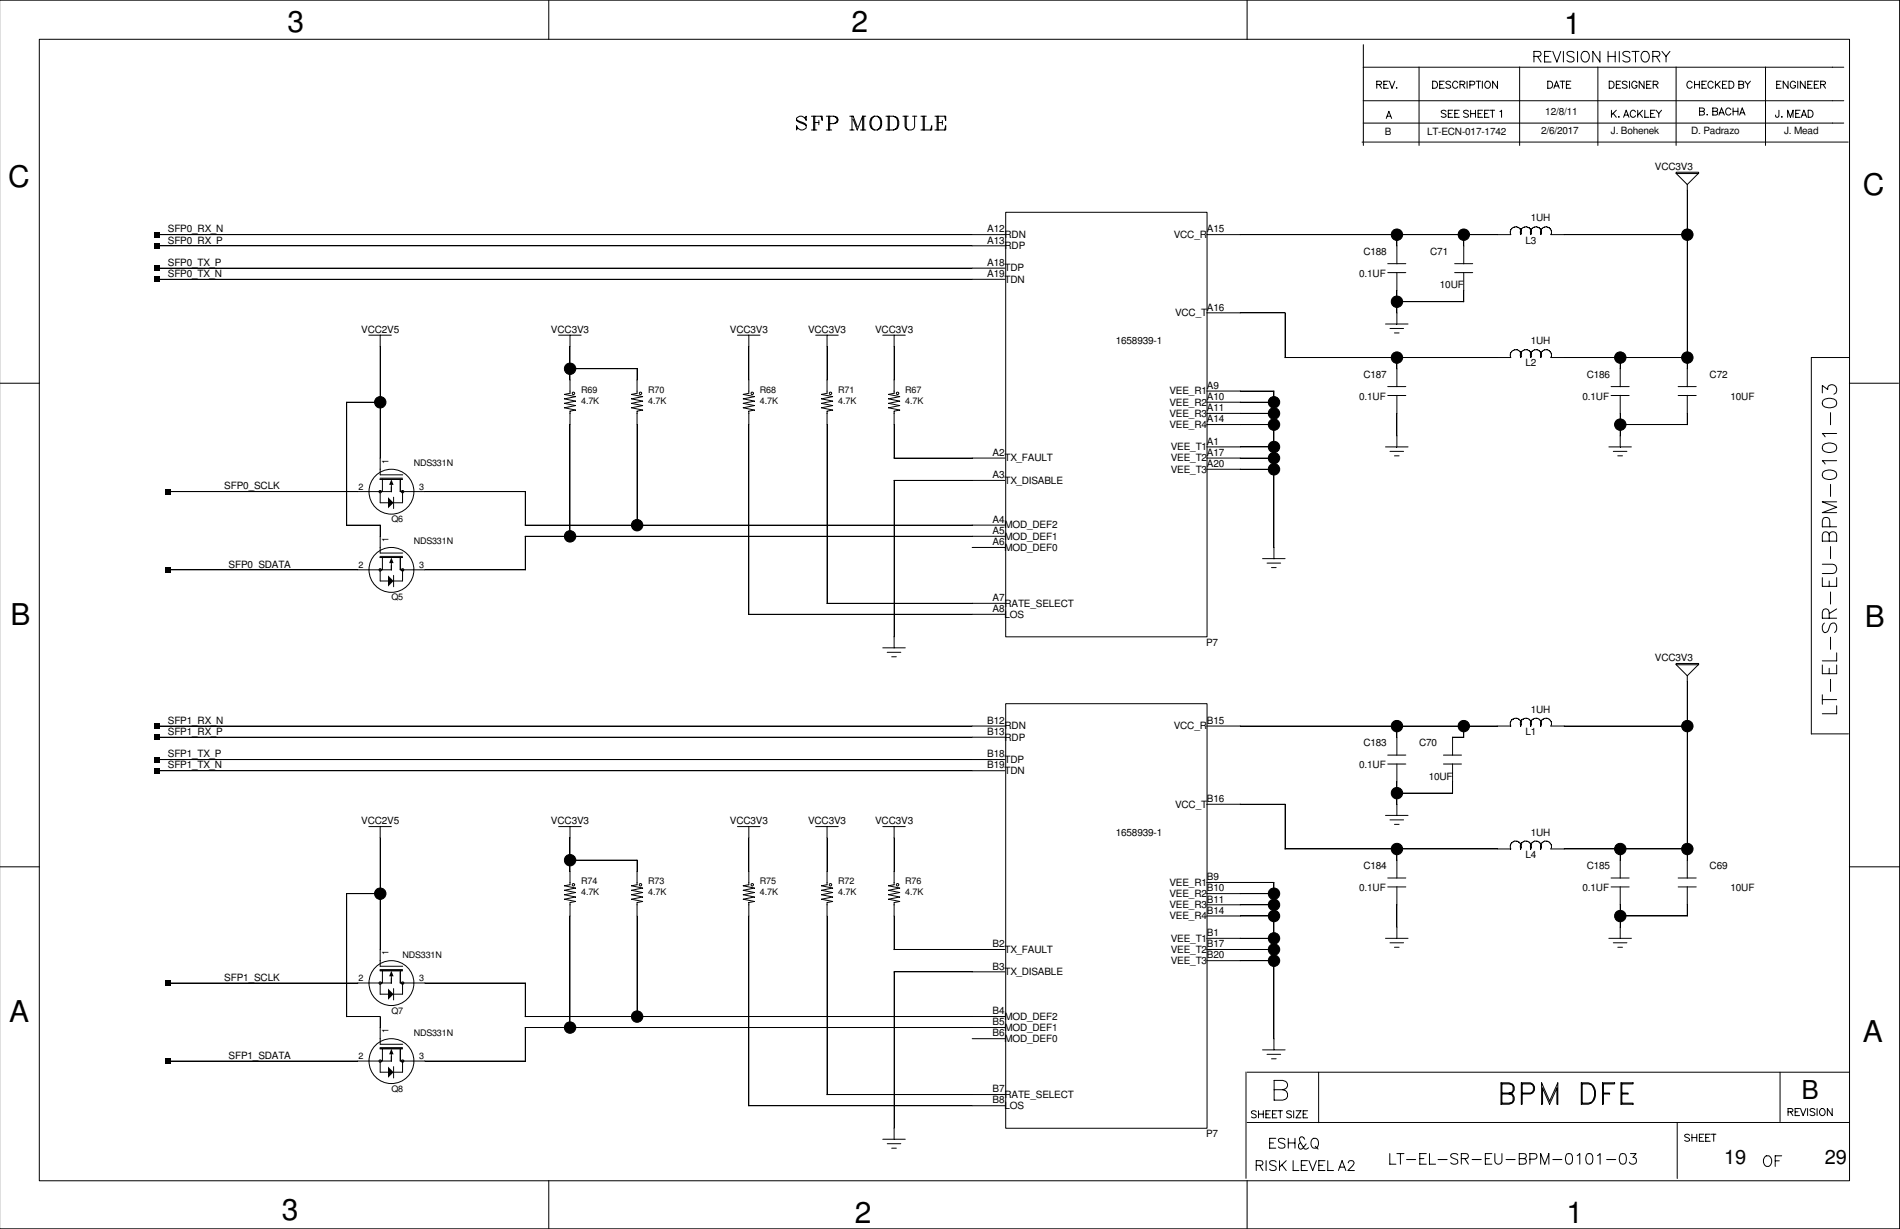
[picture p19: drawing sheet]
<svg xmlns="http://www.w3.org/2000/svg" width="432mm" height="279mm" viewBox="0 0 432 279" stroke-linecap="round" stroke-linejoin="round" font-family="sans-serif">
<defs><g id="words">
<g font-size="6.8">
<text x="65.3" y="7.2">3</text>
<text x="193.5" y="7.2">2</text>
<text x="355.5" y="7.7">1</text>
<text x="1.9" y="42.5">C</text>
<text x="423.3" y="44.3">C</text>
<text x="2.4" y="142">B</text>
<text x="423.8" y="142.5">B</text>
<text x="2.1" y="232.4">A</text>
<text x="423.3" y="236.9">A</text>
<text x="64.1" y="277.3">3</text>
<text x="194.3" y="278.1">2</text>
<text x="356" y="278.1">1</text>
</g>
<text font-size="5.9" x="409.4" y="249.8">B</text>
<g font-size="4.5">
<text x="391.8" y="264.6">19</text>
<text x="414.7" y="264.6">29</text>
</g>
<g font-size="2.3">
<text x="351.2" y="26.2">12/8/11</text>
<text x="314.7" y="30.8">B</text>
<text x="324.3" y="30.8">LT-ECN-017-1742</text>
<text x="350.2" y="30.5">2/6/2017</text>
<text x="366.1" y="30.5">J. Bohenek</text>
<text x="384.3" y="30.5">D. Padrazo</text>
<text x="405.5" y="30.5">J. Mead</text>
<text x="376.1" y="38.7">VCC3V3</text>
<text x="38.1" y="52.8">SFP0_RX_N</text>
<text x="224.4" y="52.8">A12</text>
<text x="274.3" y="52.8">A15</text>
<text x="347.9" y="50.3">1UH</text>
<text x="38.1" y="55.4">SFP0_RX_P</text>
<text x="224.4" y="55.4">A13</text>
<text x="228.3" y="54.1">RDN</text>
<text x="228.3" y="56.6">RDP</text>
<text x="266.7" y="54.1">VCC_R</text>
<text x="309.8" y="57.9">C188</text>
<text x="325" y="57.9">C71</text>
<text x="346.7" y="55.4">L3</text>
<text x="38.1" y="60.5">SFP0_TX_P</text>
<text x="38.1" y="63">SFP0_TX_N</text>
<text x="224.4" y="60.5">A18</text>
<text x="224.4" y="63">A19</text>
<text x="228.3" y="64.3">TDN</text>
<text x="228.3" y="61.7">TDP</text>
<text x="308.9" y="63">0.1UF</text>
<text x="327.2" y="65.5">10UF</text>
<text x="267" y="71.9">VCC_T</text>
<text x="274.3" y="70.6">A16</text>
<text x="82.1" y="75.7">VCC2V5</text>
<text x="125.2" y="75.7">VCC3V3</text>
<text x="165.9" y="75.7">VCC3V3</text>
<text x="183.6" y="75.7">VCC3V3</text>
<text x="198.9" y="75.7">VCC3V3</text>
<text x="253.6" y="78.2">1658939-1</text>
<text x="346.7" y="83.3">L2</text>
<text x="347.9" y="78.2">1UH</text>
<text x="265.8" y="89.7">VEE_R1</text>
<text x="274.3" y="88.4">A9</text>
<text x="309.8" y="85.9">C187</text>
<text x="360.6" y="85.9">C186</text>
<text x="388.5" y="85.9">C72</text>
<text x="265.8" y="92.2">VEE_R2</text>
<text x="265.8" y="94.7">VEE_R3</text>
<text x="274.3" y="93.5">A11</text>
<text x="274.3" y="90.9">A10</text>
<text x="308.9" y="90.9">0.1UF</text>
<text x="359.7" y="90.9">0.1UF</text>
<text x="393.3" y="90.9">10UF</text>
<text x="265.8" y="97.3">VEE_R4</text>
<text x="274.3" y="101.1">A1</text>
<text x="274.3" y="96">A14</text>
<text x="225.6" y="103.6">A2</text>
<text x="228.3" y="104.9">TX_FAULT</text>
<text x="266.1" y="102.4">VEE_T1</text>
<text x="266.1" y="104.9">VEE_T2</text>
<text x="266.1" y="107.4">VEE_T3</text>
<text x="274.3" y="106.2">A20</text>
<text x="274.3" y="103.6">A17</text>
<text x="51" y="111.3">SFP0_SCLK</text>
<text x="225.6" y="108.7">A3</text>
<text x="228.3" y="110">TX_DISABLE</text>
<text x="225.6" y="118.9">A4</text>
<text x="225.6" y="121.4">A5</text>
<text x="225.6" y="124">A6</text>
<text x="228.3" y="125.2">MOD_DEF0</text>
<text x="228.3" y="122.7">MOD_DEF1</text>
<text x="228.3" y="120.1">MOD_DEF2</text>
<text x="51.9" y="129">SFP0_SDATA</text>
<text x="225.6" y="136.7">A7</text>
<text x="228.3" y="137.9">RATE_SELECT</text>
<text x="225.6" y="139.1">A8</text>
<text x="228.3" y="140.4">LOS</text>
<text x="274.1" y="146.8">P7</text>
<text x="376.1" y="150.3">VCC3V3</text>
<text x="38.1" y="167.1">SFP1_RX_P</text>
<text x="38.1" y="164.5">SFP1_RX_N</text>
<text x="224.4" y="167.1">B13</text>
<text x="224.4" y="164.5">B12</text>
<text x="228.3" y="165.8">RDN</text>
<text x="266.7" y="165.8">VCC_R</text>
<text x="274.3" y="164.5">B15</text>
<text x="346.7" y="167.1">L1</text>
<text x="347.9" y="162">1UH</text>
<text x="38.1" y="172.2">SFP1_TX_P</text>
<text x="224.4" y="172.2">B18</text>
<text x="228.3" y="168.4">RDP</text>
<text x="228.3" y="173.4">TDP</text>
<text x="309.8" y="169.6">C183</text>
<text x="322.5" y="169.6">C70</text>
<text x="38.1" y="174.7">SFP1_TX_N</text>
<text x="224.4" y="174.7">B19</text>
<text x="228.3" y="176">TDN</text>
<text x="308.9" y="174.7">0.1UF</text>
<text x="324.7" y="177.2">10UF</text>
<text x="267" y="183.6">VCC_T</text>
<text x="274.3" y="182.3">B16</text>
<text x="82.1" y="187.4">VCC2V5</text>
<text x="125.2" y="187.4">VCC3V3</text>
<text x="165.9" y="187.4">VCC3V3</text>
<text x="183.6" y="187.4">VCC3V3</text>
<text x="198.9" y="187.4">VCC3V3</text>
<text x="253.6" y="189.9">1658939-1</text>
<text x="347.9" y="189.9">1UH</text>
<text x="309.8" y="197.6">C184</text>
<text x="346.7" y="195">L4</text>
<text x="360.6" y="197.6">C185</text>
<text x="388.5" y="197.6">C69</text>
<text x="265.8" y="201.4">VEE_R1</text>
<text x="265.8" y="203.9">VEE_R2</text>
<text x="274.3" y="202.6">B10</text>
<text x="274.3" y="200.1">B9</text>
<text x="308.9" y="202.6">0.1UF</text>
<text x="359.7" y="202.6">0.1UF</text>
<text x="393.3" y="202.6">10UF</text>
<text x="265.8" y="206.5">VEE_R3</text>
<text x="265.8" y="209">VEE_R4</text>
<text x="274.3" y="207.7">B14</text>
<text x="274.3" y="205.2">B11</text>
<text x="225.6" y="215.3">B2</text>
<text x="266.1" y="214.1">VEE_T1</text>
<text x="274.3" y="215.3">B17</text>
<text x="274.3" y="212.8">B1</text>
<text x="225.6" y="220.4">B3</text>
<text x="228.3" y="221.7">TX_DISABLE</text>
<text x="228.3" y="216.6">TX_FAULT</text>
<text x="266.1" y="216.6">VEE_T2</text>
<text x="266.1" y="219.2">VEE_T3</text>
<text x="274.3" y="217.9">B20</text>
<text x="51" y="223">SFP1_SCLK</text>
<text x="225.6" y="230.6">B4</text>
<text x="225.6" y="233.1">B5</text>
<text x="228.3" y="231.9">MOD_DEF2</text>
<text x="225.6" y="235.6">B6</text>
<text x="228.3" y="236.9">MOD_DEF0</text>
<text x="228.3" y="234.4">MOD_DEF1</text>
<text x="51.9" y="240.7">SFP1_SDATA</text>
<text x="225.6" y="248.3">B7</text>
<text x="225.6" y="250.9">B8</text>
<text x="228.3" y="249.6">RATE_SELECT</text>
<text x="228.3" y="252.1">LOS</text>
<text x="274.1" y="258.5">P7</text>
</g>
<g font-size="2">
<text x="132.1" y="89.3">R69</text>
<text x="147.3" y="89.3">R70</text>
<text x="172.7" y="89.3">R68</text>
<text x="190.5" y="89.3">R71</text>
<text x="205.7" y="89.3">R67</text>
<text x="132.1" y="91.9">4.7K</text>
<text x="147.3" y="91.9">4.7K</text>
<text x="172.7" y="91.9">4.7K</text>
<text x="190.5" y="91.9">4.7K</text>
<text x="205.7" y="91.9">4.7K</text>
<text x="88.3" y="105.4" transform="rotate(-90 88.3 105.4)">1</text>
<text x="94" y="106">NDS331N</text>
<text x="81.5" y="111.3">2</text>
<text x="95.3" y="111.3">3</text>
<text x="88.9" y="118.7">Q6</text>
<text x="88.3" y="123.2" transform="rotate(-90 88.3 123.2)">1</text>
<text x="94" y="123.8">NDS331N</text>
<text x="81.5" y="129.1">2</text>
<text x="95.3" y="129.1">3</text>
<text x="88.9" y="136.5">Q5</text>
<text x="132.1" y="203.6">4.7K</text>
<text x="132.1" y="201">R74</text>
<text x="147.3" y="201">R73</text>
<text x="147.3" y="203.6">4.7K</text>
<text x="172.7" y="201">R75</text>
<text x="172.7" y="203.6">4.7K</text>
<text x="190.5" y="203.6">4.7K</text>
<text x="190.5" y="201">R72</text>
<text x="205.7" y="201">R76</text>
<text x="205.7" y="203.6">4.7K</text>
<text x="88.3" y="217.1" transform="rotate(-90 88.3 217.1)">1</text>
<text x="91.5" y="217.7">NDS331N</text>
<text x="81.5" y="223.1">2</text>
<text x="95.3" y="223.1">3</text>
<text x="88.9" y="230.4">Q7</text>
<text x="88.3" y="234.9" transform="rotate(-90 88.3 234.9)">1</text>
<text x="94" y="235.5">NDS331N</text>
<text x="81.5" y="240.8">2</text>
<text x="95.3" y="240.8">3</text>
<text x="88.9" y="248.2">Q8</text>
</g>
</g></defs>
<path d="M.1 0h431.6v279.4h-431.6z" fill="none" stroke="#fff" stroke-width=".23"/>
<g fill="none" stroke="#000" stroke-width=".23">
<path d="M-.1 0h431.8v279.4h-431.8M8.9 8.9h411.4v259.5h-411.4zM124.7 0v9M283.4 0v9M309.8 15.3h109.2M309.8 10.2v22.9M312.9 19.2l.9-.1 .2-.3-.4-.3h-.7v1.6M313.4 19.2l.6 .9M314.5 19.2h.6M315.5 18.5h-1v1.6h1M315.8 18.5l.6 1.6 .6-1.6M317.3 20h.2z"/>
<path d="M322.5 15.2v17.9M325.6 18.5h.5a.85 .85 0 0 1 .6 .8 .85 .85 0 0 1-.6 .8h-.5zM327.2 19.2h.6M328.2 18.5h-1v1.6h1M329.7 18.7a.62 .62 0 0 0-1.1 .1l1.1 .8v.3l-.4 .2-.7-.2M331.3 18.8a.61 .61 0 0 0-.7-.3 .61 .61 0 0 0-.5 .6 .68 .68 0 0 0 .3 .8 .68 .68 0 0 0 .8 0l.1-.2M331.8 19.2l.9-.1 .2-.3-.4-.3h-.7v1.6M332.4 19.2l.5 .9M333.4 18.5v1.6M334.1 19.3l.9-.1 .2-.4-.4-.3h-.7v1.6M335.4 18.5h1.1M336 18.5v1.6"/>
<path d="M336.9 18.5v1.6M337.6 18.7a.75 .75 0 0 1 1.1 .2 .75 .75 0 0 1-.3 1.1 .75 .75 0 0 1-.9-.3 .75 .75 0 0 1 .1-1zM340.3 18.5v1.6l-1.1-1.6v1.6M345.4 15.2v17.9M348.6 12.8l1.4-.1a.59 .59 0 0 0 0-.9l-1.4-.1v2.4M349.4 12.8l.8 1.3M351 12.8h1M351.7 18.5h.6a.85 .85 0 0 1 .6 .8 .85 .85 0 0 1-.6 .8h-.6zM352.5 11.7h-1.5v2.4h1.5M352.9 11.7l.9 2.4 .9-2.4M353.4 19.6h.7M354.5 18.5h1.1"/>
<path d="M355.1 18.5v1.6M355.3 11.7v2.4M356 19.2h.6M357 18.5h-1v1.6h1M357.7 12a.92 .92 0 0 0-1.6 .2 1.57 1.57 0 0 0 1.4 .8 .61 .61 0 0 1 0 1 1.13 1.13 0 0 1-1.4-.2M358.5 11.7v2.4M359.8 11.8a1.18 1.18 0 0 1 1.4 .5 1.18 1.18 0 0 1-.3 1.5 .9 .9 0 0 1-1 .3 .9 .9 0 0 1-.6-.9 1.55 1.55 0 0 1 .5-1.4zM363.1 15.2v17.9M363.6 11.7v2.4l-1.6-2.4v2.4M365.5 12.8h1.6M365.5 11.7v2.4M365.7 18.5h.6a.85 .85 0 0 1 .5 .8 .85 .85 0 0 1-.5 .8h-.6z"/>
<path d="M367.1 11.7v2.4M367.3 19.2h.7M368 11.7v2.4M368.3 18.5h-1v1.6h1M369.8 18.7a.62 .62 0 0 0-1.1 .1l1.1 .8v.3l-.4 .2-.7-.2M370.3 18.5v1.6M370.4 12a.92 .92 0 0 0-1.6 .2 1.57 1.57 0 0 0 1.4 .8 .61 .61 0 0 1 0 1 1.13 1.13 0 0 1-1.4-.2M370.9 11.7h1.6M371.7 11.7v2.4M372 18.8a.61 .61 0 0 0-.7-.3 .61 .61 0 0 0-.5 .6 .68 .68 0 0 0 .3 .8 .68 .68 0 0 0 .8 0l.1-.4h-.4M373.4 11.8a1.18 1.18 0 0 1 1.4 .5 1.18 1.18 0 0 1-.2 1.5 .9 .9 0 0 1-1.1 .3 .9 .9 0 0 1-.5-.9 1.55 1.55 0 0 1 .4-1.4zM373.6 18.5v1.6l-1.1-1.6v1.6"/>
<path d="M374.2 19.2h.7M375.2 18.5h-1v1.6h1M375.6 12.8l1.4-.1a.59 .59 0 0 0 0-.9l-1.4-.1v2.4M375.7 19.2l.9-.1 .2-.3-.4-.3h-.7v1.6M376.3 19.2l.5 .9M376.4 12.8l.8 1.3M377.7 11.7l.9 1.1v1.3M379.5 11.7l-.9 1.1M380.9 15.2v17.9M384.6 18.8a.61 .61 0 0 0-.7-.3 .61 .61 0 0 0-.5 .6 .68 .68 0 0 0 .2 .8 .68 .68 0 0 0 .9 0l.1-.2M385.1 19.2h1.1M385.1 18.5v1.6"/>
<path d="M386.2 18.5v1.6M386.8 19.2h.6M387.8 18.5h-1v1.6h1M389.3 18.8a.61 .61 0 0 0-.7-.3 .61 .61 0 0 0-.4 .6 .68 .68 0 0 0 .2 .8 .68 .68 0 0 0 .9 0v-.2M389.8 18.5v1.6M390.2 19.1l.7 1M390.9 18.5l-1.1 1.1M391.5 19.2h.6M392.5 18.5h-1v1.6h1M392.9 18.5h.6a.85 .85 0 0 1 .6 .8 .85 .85 0 0 1-.6 .8h-.6zM395.2 19.2h.7l.3 .2 .1 .4-.4 .3h-.7v-1.6h.7l.3 .1v.5l-.3 .1M396.6 18.5l.6 .7v.9"/>
<path d="M397.8 18.5l-.6 .7M401.2 15.2v17.9M403.8 19.2h.6M404.8 18.5h-1v1.6h1M406.4 18.5v1.6l-1.1-1.6v1.6M408.1 18.8a.61 .61 0 0 0-.8-.3 .61 .61 0 0 0-.4 .6 .68 .68 0 0 0 .2 .8 .68 .68 0 0 0 .9 0l.1-.4h-.4M408.6 18.5v1.6M410.3 18.5v1.6l-1.1-1.6v1.6M410.8 19.2h.7M411.9 18.5h-1.1v1.6h1.1M412.3 19.2h.7M413.3 18.5h-1v1.6h1"/>
<path d="M413.8 19.2l.9-.1 .2-.3-.4-.3h-.7v1.6M414.3 19.2l.6 .9M181 27.1l2 1 .2 .3v.7a1.24 1.24 0 0 1-1.2 .4 1.24 1.24 0 0 1-1-.9v.9l.3-.4M183 26.9l.2-.5v1a1.24 1.24 0 0 0-.9-1 1.24 1.24 0 0 0-1.3 .5v.5l.3 .2 1.9 1M184.4 26.4h2.5v1l-.3-1M184.4 29.5h1.2M184.9 26.4v3.1M185.2 27.9h.9M185.2 26.4v3.1M186.1 27.4v1M187.8 26.4h1.7l.7 .3 .3 .4-.3 .8-.7 .2h-.9M187.8 29.5h1.2"/>
<path d="M188.3 26.4v3.1M188.6 26.4v3.1M189.5 26.4l.5 .3 .2 .4-.2 .8-.5 .2M193.1 29.5h1M193.1 26.4h.8l.9 2.4M193.6 26.4v3.1M195.6 29.5h1.2M196 26.4h.8M196 26.4v3.1M196 26.4l-1.2 3.1-.9-2.4M196.3 26.4v3.1M198 26.9a1.43 1.43 0 0 1 1.8-.3 1.43 1.43 0 0 1 .6 1.8 1.4 1.4 0 0 1-1.8 1.1 1.4 1.4 0 0 1-.9-1.9z"/>
<path d="M198.7 26.4a2 2 0 0 0 0 3.1M199.4 26.4a1.93 1.93 0 0 1 0 3.1M201.3 26.4h1.7a1.41 1.41 0 0 1 1.3 2l-.5 .9-.8 .2h-1.7M201.8 26.4v3.1M202.1 26.4v3.1M203 26.4a1.41 1.41 0 0 1 1 2l-.2 .7-.8 .4M205.2 26.4h1.2M205.7 26.4v2.4l.3 .5 .4 .2h.7l.5-.2 .3-.5v-2.4M206 26.4v2.4l.4 .7M207.4 26.4h1M209.3 29.5h2.5v-.9l-.3 .9M209.3 26.4h1.2"/>
<path d="M209.8 26.4v3.1M210.1 26.4v3.1M212.5 29.5h2.4v-.9l-.2 .9M212.5 26.4h2.4v1l-.2-1M213 26.4v3.1M213.2 27.9h1M213.2 26.4v3.1M214.2 27.4v1M309.5 32.3h110.5M309.8 28h109.2M309.8 22.9h109.2M315 26.9l.6-1.6 .7 1.6"/>
<path d="M315.3 26.4h.7M328.6 25.3a.62 .62 0 0 0-1.1 .1l1.1 .8v.3l-.3 .2-.8-.2M329.1 25.8h.7M330.2 25.1h-1.1v1.6h1.1M330.6 25.8h.7M331.6 25.1h-1v1.6h1M333.7 25.3a.62 .62 0 0 0-1.1 .1l1.1 .8v.3l-.4 .2-.7-.2M334.2 25.8h1.1M334.2 25.1v1.6M335.3 25.1v1.6M335.9 25.8h.6M336.9 25.1h-1v1.6h1"/>
<path d="M337.4 25.8h.6M338.4 25.1h-1v1.6h1M338.6 25.1h1.1M339.2 25.1v1.6M340.9 25.4l.3-.3v1.6M353.1 20.1l.6-1.6 .7 1.6M366.2 25.1v1.6M366.6 25.7l.7 1M367.3 25.1l-1.1 1.1M367.8 26.6h.2zM369 26.7l.6-1.6 .6 1.6M369.2 26.2h.8"/>
<path d="M371.7 25.4a.61 .61 0 0 0-.7-.3 .61 .61 0 0 0-.5 .6 .68 .68 0 0 0 .2 .8 .68 .68 0 0 0 .9 0l.1-.2M372.2 25.1v1.6M372.6 25.7l.7 1M373.3 25.1l-1.1 1.1M373.8 25.1v1.6h.9M375.1 25.8h.7M376.1 25.1h-1v1.6h1M376.4 25.1l.6 .7v.9M377.6 25.1l-.6 .7M380.9 39.2h5.1v.3h-5.1zM380.9 39.4l2.6 2.6M386 39.4l-2.5 2.6"/>
<path d="M386.2 25.3h.8l.3 .2v.4l-.3 .3h-.8v-1.6h.8l.3 .1v.3l-.3 .3M387.9 26.1h.2zM389.3 25.3h.7l.3 .2 .1 .4-.4 .3h-.7v-1.6h.7l.3 .1v.5l-.3 .1M390.7 26.2l.5-1.6 .7 1.6M390.9 25.7h.7M393.4 24.9a.61 .61 0 0 0-.7-.4 .61 .61 0 0 0-.5 .7 .68 .68 0 0 0 .2 .8 .68 .68 0 0 0 .9 0l.1-.2M393.9 24.6v1.6M393.9 25.3h1.1M395 24.6v1.6M395.4 26.2l.5-1.6 .7 1.6M395.6 25.7h.7M404.3 25.1l-.1 1.4-.2 .2-.4-.2-.1-.3"/>
<path d="M404.9 26.6h.1zM406.3 26.7v-1.6l.6 1.6 .6-1.6v1.6M408.1 25.8h.6M409.1 25.1h-1v1.6h1M409.4 26.7l.6-1.6 .6 1.6M409.6 26.2h.7M410.9 25.1h.6a.85 .85 0 0 1 .5 .8 .85 .85 0 0 1-.5 .8h-.6zM35.6 53.3h192.7M35.6 55.9h192.7M228.6 48.3h45.7v96.5h-45.7zM315.4 59.9h4.1M317.5 53.3v6.7"/>
<path d="M330.6 59.9h4.1M332.7 53.3v6.7M343.2 52.9l.2 .4h-69.2M345.7 52.6l-.1 .7-.1-.4M345.7 52.7a1.26 1.26 0 0 0-1.4-1.1 1.26 1.26 0 0 0-1.1 1.4M348 52.6l-.1 .7-.1-.4M348 52.7a1.26 1.26 0 0 0-1.4-1.1 1.26 1.26 0 0 0-1.1 1.4M350.3 52.6l-.1 .7-.1-.4M350.3 52.7a1.26 1.26 0 0 0-1.4-1.1 1.26 1.26 0 0 0-1.1 1.4M352.4 53.3h31.1M352.6 52.6l-.1 .7M352.6 52.7a1.26 1.26 0 0 0-1.4-1.1 1.26 1.26 0 0 0-1.1 1.4"/>
<path d="M383.5 41.9v46M35.6 63.5h192.7M35.6 61h192.7M83.8 76.2h5.1M86.4 76.2v31.7h5.1M127 76.2h5.1M129.5 76.2v13.3l-1.2 .2 2.5 .5-2.5 .5 2.5 .5-2.5 .5 2.5 .5-2.5 .5 2.5 .5-1.3 .3v28.5M167.6 76.2h5.1M170.2 76.2v13.3l-1.3 .2 2.5 .5-2.5 .5 2.5 .5-2.5 .5 2.5 .5-2.5 .5 2.5 .5-1.2 .3v46.2M185.4 76.2h5.1M188 76.2v13.3l-1.3 .2 2.5 .5-2.5 .5 2.5 .5-2.5 .5 2.5 .5-2.5 .5 2.5 .5-1.2 .3v43.7M200.6 76.2h5.1"/>
<path d="M203.2 76.2v13.3l-1.3 .2 2.6 .5-2.6 .5 2.6 .5-2.6 .5 2.6 .5-2.6 .5 2.6 .5-1.3 .3v10.7M274.2 71.1h17.9l-.1 10.2h51.4l-.2-.4M314.9 73.7h5.1M315.4 62h4.1M315.9 74.7h3.1M316.9 75.7h1.1M317.4 68.6h15.3M317.5 61.9v11.8M330.6 62h4.1M332.7 61.9v6.7M-.1 87.1h9.1M78.7 91.4h7.7"/>
<path d="M78.8 91.4v28M129.5 83.8h15.3v5.7l-1.3 .2 2.5 .5-2.5 .5 2.5 .5-2.5 .5 2.5 .5-2.5 .5 2.5 .5-1.2 .3v25.9M274.2 88.9h15.3v38.1M274.2 91.4h15.3M274.2 94h15.3M274.2 96.5h15.3M315.4 89.9h4.1M315.4 87.9h4.1M317.5 81.3v6.6M317.5 89.9v11.7M345.7 80.6l-.1 .7-.1-.4M345.7 80.6a1.26 1.26 0 0 0-1.4-1.1 1.26 1.26 0 0 0-1.1 1.4"/>
<path d="M348 80.6l-.1 .7-.1-.4M348 80.6a1.26 1.26 0 0 0-1.4-1.1 1.26 1.26 0 0 0-1.1 1.4M350.3 80.6l-.1 .7-.1-.4M350.3 80.6a1.26 1.26 0 0 0-1.4-1.1 1.26 1.26 0 0 0-1.1 1.4M352.4 81.3h31.1M352.6 80.6l-.1 .7M352.6 80.6a1.26 1.26 0 0 0-1.4-1.1 1.26 1.26 0 0 0-1.1 1.4M366.1 89.9h4.1M366.1 87.9h4.1M368.2 96.5h15.3M368.2 81.3v6.6M368.2 89.9v11.7"/>
<path d="M381.4 89.9h4.1M381.4 87.9h4.1M383.5 89.9v6.7M414.1 89.3v-1.7l1.3 1a1.05 1.05 0 0 1 1.2-1.2 1.05 1.05 0 0 1 .8 1.5l-.2 .4-.4 .3M414.3 91a2.48 2.48 0 0 1 2.9 0 1.01 1.01 0 0 1-.4 1.5 2.58 2.58 0 0 1-2.5-.3l-.2-.4zM416 93.8v2.8M417.4 98.6h-3.3l.7 .7M420.3 87.1h11.2M420.3 81.3h-8.7v85.6M38.1 111.8h50.8M78.7 119.4h7.7v6.3h5.1M86.4 108.7h5.1"/>
<path d="M86.4 109h5.1M86.4 111.7v2.6h1.8M86.9 108.9v2.9M88.9 110.2v1.6M89.5 113v2.6M90.9 111.8h28.5v7.6M91 108.9v2.9M91.5 111.7v2.6h-2.1M119.3 119.4h109M203.2 104.1h25.1M228.3 109.2h-25.1v38.1M274.2 104.1h15.3"/>
<path d="M274.2 101.6h15.3M274.2 106.7h15.3M314.9 101.6h5.1M315.9 102.6h3.1M316.9 103.6h1.1M365.6 101.6h5.2M366.6 102.6h3.1M367.7 103.6h1M414.3 107.3a2.48 2.48 0 0 1 2.9 0 1.01 1.01 0 0 1-.4 1.5 2.58 2.58 0 0 1-2.5-.3l-.2-.4zM414.3 101.2a2.48 2.48 0 0 1 2.9 0 1.01 1.01 0 0 1-.4 1.5 2.58 2.58 0 0 1-2.5-.3l-.2-.5zM415.8 119.8l-.1-1.9a.88 .88 0 0 0-.9-.3 .88 .88 0 0 0-.7 .8v1.4h3.3M416 110.1v2.8"/>
<path d="M417.4 104.7h-3.3l.7 .8M417.4 114.1h-3.3l3.3 1.2-3.3 1.2h3.3M38.1 129.5h50.8M86.4 126.5h5.1M86.4 126.7h5.1M86.4 129.5v2.6h1.8M86.9 126.7v2.8M88.9 128v1.6M89.5 130.8v2.6M90.9 129.5h28.5M91 126.7v2.8M91.5 129.5v2.6h-2.1"/>
<path d="M119.3 121.9h109M119.4 121.9v7.7M170.1 139.7h58.2M187.9 137.2h40.4M220.9 124.5h7.4M286.9 127h5.2M288 128h3M289 129h1M414.1 128.3h2.4a1.07 1.07 0 0 1 .9 1 1.07 1.07 0 0 1-.9 1.1h-2.4M414.1 131.3v2h3.3v-2M415.7 121.7l-.2-.5a.76 .76 0 0 0-1.2 0l-.2 .5v1.3h3.3v-1.3a.85 .85 0 0 0-.8-.8 .85 .85 0 0 0-.9 .8v1.3M415.7 132.1v1.2"/>
<path d="M416 124.2v2.8M416 134.6v2.7M417.4 138.4l-1.7 1.1M200.6 147.3h5.1M201.6 148.3h3.1M202.6 149.3h1.1M228.6 160h45.7v96.5h-45.7zM380.9 150.8h5.1v.3h-5.1zM380.9 151.1l2.6 2.5 2.5-2.5M383.5 153.6v46M414.1 151.2v2h3.3v-2M414.1 159h3.3"/>
<path d="M414.1 157.9v2.2M414.6 141.6a1.41 1.41 0 0 0 0 2.2 .86 .86 0 0 0 .9-.6l.3-.9a.8 .8 0 0 1 .6-.6 .8 .8 0 0 1 .8 .2 1.46 1.46 0 0 1-.3 1.9M415.7 140.5v-1.3l-.2-.5a.76 .76 0 0 0-1.2 0l-.2 .5v1.3h3.3M415.7 151.9v1.3M416 144.9v2.7M416 154.4v2.8M417.4 148.4v1.8h-3.3M35.6 165.1h192.7M35.6 167.6h192.7M35.6 175.2h192.7M35.6 172.7h192.7M315.4 173.7h4.1"/>
<path d="M315.4 171.7h4.1M317.5 165.1v6.6M317.5 173.7v11.7M328 173.7h4.1M328 171.7h4.1M330.1 173.7v6.6M332.7 167.6h-2.6v4.1M332.7 165.1v2.5M345.7 164.4a1.25 1.25 0 0 0-1.5-1.1 1.25 1.25 0 0 0-.8 1.8h-69.2M345.7 164.3l-.1 .8a1.26 1.26 0 0 1 .8-1.8 1.26 1.26 0 0 1 1.6 1.1M348 164.3l-.1 .8a1.26 1.26 0 0 1 .8-1.8 1.26 1.26 0 0 1 1.6 1.1M350.3 164.3l-.1 .8a1.26 1.26 0 0 1 .8-1.8 1.26 1.26 0 0 1 1.6 1.1"/>
<path d="M352.4 165.1h31.1M352.6 164.3l-.1 .8M411.6 166.8h8.5M417.4 160.4v1.9h-3.3M-.1 197.1h9.1M83.8 187.9h5.1M86.4 187.9v31.8h5.1M127 187.9h5.1M129.5 195.5h15.3v5.7M129.5 187.9v13.3M167.6 187.9h5.1M170.2 187.9v13.3"/>
<path d="M185.4 187.9h5.1M188 187.9v13.3M200.6 187.9h5.1M203.2 187.9v13.3M274.2 182.8h17.9v10.2M314.9 185.4h5.1M315.4 199.6h4.1M315.9 186.4h3.1M316.9 187.4h1.1M317.4 180.3h12.7M317.5 193v6.6M344.1 191.2a1.33 1.33 0 0 1 1.6 1.1"/>
<path d="M344.2 191.2l-.3 .2a1.22 1.22 0 0 0-.6 1.6h-51.3M346.4 191.2a1.33 1.33 0 0 1 1.6 1.1M346.5 191.2l-.3 .2a1.22 1.22 0 0 0-.6 1.6l.1-.7M348.7 191.2a1.33 1.33 0 0 1 1.6 1.1M348.7 191.2l-.3 .2a1.22 1.22 0 0 0-.5 1.6l.1-.7M350.3 192.3l-.1 .7a1.26 1.26 0 0 1 .8-1.7 1.26 1.26 0 0 1 1.6 1M352.4 193h31.1M352.6 192.3l-.1 .7M366.1 199.6h4.1M368.2 193v6.6M381.4 199.6h4.1M420.3 197.1h11.4"/>
<path d="M78.7 203.2h7.7M78.8 203.2v27.9M129.5 201.1l-1.2 .3 2.5 .5-2.5 .5 2.5 .5-2.5 .5 2.5 .5-2.5 .5 2.5 .5-1.3 .3v28.4M144.8 201.1l-1.3 .3 2.5 .5-2.5 .5 2.5 .5-2.5 .5 2.5 .5-2.5 .5 2.5 .5-1.2 .3v25.9M170.2 201.1l-1.3 .3 2.5 .5-2.5 .5 2.5 .5-2.5 .5 2.5 .5-2.5 .5 2.5 .5-1.2 .3v46.2M188 201.1l-1.3 .3 2.5 .5-2.5 .5 2.5 .5-2.5 .5 2.5 .5-2.5 .5 2.5 .5-1.2 .3v43.7M203.2 215.9h25.1M203.2 201.1l-1.3 .3 2.6 .5-2.6 .5 2.6 .5-2.6 .5 2.6 .5-2.6 .5 2.6 .5-1.3 .3v10.7M274.2 200.6h15.3v38.1M274.2 215.9h15.3M274.2 203.2h15.3M274.2 205.7h15.3"/>
<path d="M274.2 208.2h15.3M274.2 213.3h15.3M274.2 218.4h15.3M314.9 213.3h5.1M315.4 201.6h4.1M315.9 214.3h3.1M316.9 215.3h1.1M317.5 201.6v11.8M365.6 213.3h5.2M366.1 201.6h4.1M366.6 214.3h3.1M367.7 215.3h1"/>
<path d="M368.2 208.2h15.3M368.2 201.6v11.8M381.4 201.6h4.1M383.5 201.6v6.7M38.1 223.5h50.8M78.7 231.1h7.7v6.3h5.1M86.4 220.4h5.1M86.4 220.7h5.1M86.4 238.2h5.1M86.4 238.4h5.1M86.4 223.4v2.6h1.8M86.9 220.6v2.9"/>
<path d="M86.9 238.4v2.8M88.9 222v1.5M88.9 239.7v1.6l-50.8-.1M89.5 224.7v2.6M90.9 223.5h28.5v7.6M91 220.6v2.9M91 238.4v2.8M91.5 223.4v2.6h-2.1M119.3 233.6h109M119.3 231.1h109M119.4 233.6v7.6h-28.5M220.9 236.1h7.4"/>
<path d="M228.3 220.9h-25.1v38.1M286.9 238.7h5.2M288 239.7h3M86.4 241.2v2.6h1.8M89.5 242.5v2.6M91.5 241.2v2.6h-2.1M170.1 251.4h58.2M187.9 248.8h40.4M200.6 259h5.1M283.2 243.7v24.2M283.4 255.2h136.9M283.4 243.8h136.9"/>
<path d="M285.5 252.8a.62 .62 0 0 0-1.1 .1l1.1 .8v.2l-.4 .2-.7-.2M286 252.5v1.6M286 253.3h1.1M287.1 252.5v1.6M287.7 253.3h.6M288.5 259.8h.9M288.7 252.5h-1v1.6h1M289 240.7h1M289.2 253.3h.6M289.6 247.7h1.9a1.19 1.19 0 0 1 1.1 1.2 1.19 1.19 0 0 1-1.1 1.2h-1.9v-4.5h1.9l.6 .2a.98 .98 0 0 1 0 1.7l-.6 .2M289.9 258.8h-1.4v2.2h1.4M290.2 252.5h-1v1.6h1"/>
<path d="M290.4 252.5h1.1M291 252.5v1.6M292 259.1a.85 .85 0 0 0-1.5 .2l.2 .3 1.1 .5a.56 .56 0 0 1 0 .8 1.08 1.08 0 0 1-1.3-.2M292.8 259.8h1.5M292.8 258.8v2.2M293.5 252.8a.62 .62 0 0 0-1.1 .1l1.1 .8v.2l-.4 .2-.7-.2M294 252.5v1.6M294.3 258.8v2.2M294.6 252.5h1.1l-1.1 1.6h1.1M295.5 259.8l-.4 .5v.5l.4 .4 .6-.2 .7-.9M296.2 253.3h.6M296.5 259l-.5-.6h-.3l-.4 .4 .1 .7 1 1.7h.5l.5-.3"/>
<path d="M297.2 252.5h-1v1.6h1M298.2 259.1a.83 .83 0 0 1 .9-.3 .83 .83 0 0 1 .5 .8 .99 .99 0 0 1-.2 1.1 .99 .99 0 0 1-1 .2 1.46 1.46 0 0 1-.2-1.8zM299.7 243.8v11.4M341.3 248.5h1.6a1.27 1.27 0 0 1 1.2 .9 1.27 1.27 0 0 1-.4 1.4l-.8 .2h-1.8v-4.8h1.8a1.29 1.29 0 0 1 1.2 .9 1.29 1.29 0 0 1-.4 1.4l-.8 .2M342.9 248.5l.8-.3 .2-.4v-.7l-.2-.5-.8-.2h-1.6v4.4h1.6l.8-.2 .2-.5v-.7l-.2-.4-.8-.3h-1.6M345.9 248.5h1.9l.5-.3 .2-.4v-.7l-.2-.5-.5-.2h-1.9v4.6h-.2v-4.8h2.1a1.31 1.31 0 0 1 1 1.2 1.31 1.31 0 0 1-1 1.3h-1.9M350.4 246.2l1.8 4.1 1.8-4.1v4.8h-.2v-3.6l-1.6 3.6-1.6-3.6v3.6h-.2zM359.4 246.2h1.6a2.64 2.64 0 0 1 1.1 4.1l-.4 .5-.7 .2h-1.6zM359.6 246.4h1.4a1.62 1.62 0 0 1 1.4 1.6 2.93 2.93 0 0 1-.7 2.6l-.7 .2h-1.4zM364.2 246.2h2.7v.2h-2.5v4.6h-.2zM364.4 248.5h1.4v.2h-1.4M368.4 246.2h2.7v.2h-2.5v4.4h2.5v.2h-2.7z"/>
<path d="M368.6 248.5h1.4v.2h-1.4M381.2 255.2v12.7M384 258.1a.62 .62 0 0 0-1.1 .1l1.1 .8v.2l-.4 .3-.7-.3M384.5 257.9v1.6M384.5 258.6h1.1M385.6 257.9v1.6M386.2 258.6h.6M387.2 257.9h-1v1.6h1M387.6 258.6h.7M388.7 257.9h-1.1v1.6h1.1M388.9 257.9h1.1M389.5 257.9v1.6"/>
<path d="M404.5 243.8v11.2M406.4 252.8l.9-.1 .2-.4-.4-.3h-.7v1.6M406.9 252.8l.6 .8M408 252.8h.6M409 252h-1v1.6h1M409.2 252l.6 1.6 .6-1.6M410.8 252v1.6M412.5 252.3a.62 .62 0 0 0-1.1 .1l1.1 .8v.2l-.4 .2-.7-.2M413 252v1.6M413.7 252.3a.75 .75 0 0 1 1.1 .2 .75 .75 0 0 1-.4 1 .75 .75 0 0 1-.9-.3 .75 .75 0 0 1 .2-.9zM416.4 252v1.6l-1.1-1.6v1.6M124.7 268.4v11"/>
<path d="M201.6 260h3.1M202.6 261h1.1M283.4 268.4v11M285.5 264.9h1a.58 .58 0 0 0 .5-.6l-.2-.4h-1.3v2.2M286.3 264.9l.7 1.2M287.7 263.9v2.2M290 264.2a.85 .85 0 0 0-1.5 .2l.3 .3 1 .4a.56 .56 0 0 1 0 .9 1.08 1.08 0 0 1-1.3-.2M290.8 263.9v2.2M291.3 264.8l1 1.3M292.3 263.9l-1.5 1.4M293.9 263.9v2.2h1.3M295.7 264.9h.9"/>
<path d="M297.1 263.9h-1.4v2.2h1.4M297.5 263.9l.8 2.2 .9-2.2M298.9 260.6l.7 .6M299.7 264.9h.9M301.1 263.9h-1.4v2.2h1.4M301.8 263.9v2.2h1.3M304.2 266.1l.8-2.2 .9 2.2M304.5 265.3h1.1M306.4 264.4l.4-.5h.7a.51 .51 0 0 1 .1 .8l-1.3 1.4h1.5M315.8 262.3v2.4h1.4M317.5 262.3h1.6M318.3 262.3v2.4"/>
<path d="M319.7 263.6h2M322.7 263.4h.9M324.1 262.3h-1.4v2.4h1.4M324.9 262.3v2.4h1.4M326.8 263.6h2.1M331.3 262.6a.92 .92 0 0 0-1.6 .2 1.57 1.57 0 0 0 1.4 .8 .61 .61 0 0 1 0 .9 1.13 1.13 0 0 1-1.4-.2M332.1 263.4l1.4-.1a.59 .59 0 0 0 0-1h-1.4v2.4M332.9 263.4l.8 1.3M334.6 263.6h2M337.6 263.4h.9M339 262.3h-1.4v2.4h1.4M339.7 262.3v1.7a.81 .81 0 0 0 .8 .7 .81 .81 0 0 0 .8-.7v-1.7"/>
<path d="M342.3 263.6h2M345.3 263.4l1.4 .1a.67 .67 0 0 1 0 1l-1.4 .2v-2.4h1.4a.61 .61 0 0 1 0 1l-.4 .1M347.7 263.5h1a.67 .67 0 0 0 .6-.4 .67 .67 0 0 0-.2-.8h-1.4v2.4M350.1 264.7v-2.4l1 2.4 .9-2.4v2.4M352.9 263.6h2.1M356.1 262.3a.86 .86 0 0 1 1.2 .4 2.14 2.14 0 0 1-.3 1.8 .77 .77 0 0 1-1.1-.3 2.01 2.01 0 0 1 .2-1.9zM358.4 262.7l.6-.4v2.4M360.7 262.3a.86 .86 0 0 1 1.2 .4 2.14 2.14 0 0 1-.2 1.8 .77 .77 0 0 1-1.2-.3 2.01 2.01 0 0 1 .2-1.9zM363.1 262.7l.5-.4v2.4M365.1 263.6h2.1M368.3 262.3a.86 .86 0 0 1 1.2 .4 2.14 2.14 0 0 1-.2 1.8 .77 .77 0 0 1-1.2-.3 2.01 2.01 0 0 1 .2-1.9zM370.5 262.3h1.3l-.7 .8a.82 .82 0 0 1 .6 1.4 .82 .82 0 0 1-1.4-.3"/>
<path d="M401.2 262.8a1.18 1.18 0 0 1 1.4 .6 1.18 1.18 0 0 1-.2 1.4 .9 .9 0 0 1-1 .3 .9 .9 0 0 1-.6-.9 1.55 1.55 0 0 1 .4-1.4zM403.4 263.9h1M404.9 262.8h-1.5v2.4"/>
<circle cx="317.5" cy="53.4" r="1.3"/>
<circle cx="332.7" cy="53.4" r="1.3"/>
<circle cx="383.5" cy="53.4" r="1.3"/>
<circle cx="317.5" cy="68.6" r="1.3"/>
<circle cx="86.4" cy="91.5" r="1.3"/>
<circle cx="129.6" cy="83.8" r="1.3"/>
<circle cx="130.3" cy="89.4" r=".29"/>
<circle cx="145.6" cy="89.4" r=".29"/>
<circle cx="171" cy="89.4" r=".29"/>
<circle cx="188.7" cy="89.4" r=".29"/>
<circle cx="204" cy="89.4" r=".29"/>
<circle cx="289.5" cy="94" r="1.3"/>
<circle cx="289.5" cy="91.5" r="1.3"/>
<circle cx="289.5" cy="96.5" r="1.3"/>
<circle cx="317.5" cy="81.3" r="1.3"/>
<circle cx="368.2" cy="96.5" r="1.3"/>
<circle cx="368.2" cy="81.3" r="1.3"/>
<circle cx="383.5" cy="81.3" r="1.3"/>
<circle cx="86.4" cy="111.8" r=".29"/>
<circle cx="89" cy="111.8" r="5.1"/>
<circle cx="91.5" cy="111.8" r=".29"/>
<circle cx="144.8" cy="119.4" r="1.3"/>
<circle cx="289.5" cy="101.6" r="1.3"/>
<circle cx="289.5" cy="104.2" r="1.3"/>
<circle cx="289.5" cy="106.7" r="1.3"/>
<circle cx="86.4" cy="129.6" r=".29"/>
<circle cx="89" cy="129.6" r="5.1"/>
<circle cx="91.5" cy="129.6" r=".29"/>
<circle cx="129.6" cy="121.9" r="1.3"/>
<circle cx="317.5" cy="165.1" r="1.3"/>
<circle cx="332.7" cy="165.1" r="1.3"/>
<circle cx="383.5" cy="165.1" r="1.3"/>
<circle cx="129.6" cy="195.6" r="1.3"/>
<circle cx="317.5" cy="180.3" r="1.3"/>
<circle cx="317.5" cy="193" r="1.3"/>
<circle cx="368.2" cy="193" r="1.3"/>
<circle cx="383.5" cy="193" r="1.3"/>
<circle cx="86.4" cy="203.2" r="1.3"/>
<circle cx="130.3" cy="201.1" r=".29"/>
<circle cx="145.6" cy="201.1" r=".29"/>
<circle cx="171" cy="201.1" r=".29"/>
<circle cx="188.7" cy="201.1" r=".29"/>
<circle cx="204" cy="201.1" r=".29"/>
<circle cx="289.5" cy="205.7" r="1.3"/>
<circle cx="289.5" cy="203.2" r="1.3"/>
<circle cx="289.5" cy="218.4" r="1.3"/>
<circle cx="289.5" cy="208.3" r="1.3"/>
<circle cx="289.5" cy="213.3" r="1.3"/>
<circle cx="289.5" cy="215.9" r="1.3"/>
<circle cx="368.2" cy="208.3" r="1.3"/>
<circle cx="86.4" cy="223.5" r=".29"/>
<circle cx="89" cy="223.5" r="5.1"/>
<circle cx="91.5" cy="223.5" r=".29"/>
<circle cx="129.6" cy="233.6" r="1.3"/>
<circle cx="144.8" cy="231.1" r="1.3"/>
<circle cx="86.4" cy="241.2" r=".29"/>
<circle cx="89" cy="241.2" r="5.1"/>
<circle cx="91.5" cy="241.2" r=".29"/>
</g>
<path d="M35 55.2h1.3v1.4h-1.3zM35 52.7h1.3v1.3h-1.3zM35 60.3h1.3v1.3h-1.3zM35 62.9h1.3v1.3h-1.3zM37.5 111.1h1.3v1.3h-1.3zM37.5 128.9h1.3v1.3h-1.3zM35 172h1.3v1.4h-1.3zM35 174.6h1.3v1.3h-1.3zM35 167h1.3v1.3h-1.3zM35 164.4h1.3v1.3h-1.3zM37.5 222.8h1.3v1.4h-1.3zM37.5 240.6h1.3v1.3h-1.3z" fill="#000"/>
<g fill="#000">
<path d="M88.2 113l1.3 1.3-1.3 1.3zM88.2 130.8l1.3 1.3-1.3 1.2zM88.2 224.7l1.3 1.3-1.3 1.3zM88.2 242.5l1.3 1.3-1.3 1.2z"/>
<path d="M88.9 109l.6 1.2h-1.1z" fill-rule="evenodd"/>
<path d="M88.9 126.7l.6 1.3h-1.1z" fill-rule="evenodd"/>
<path d="M88.9 220.7l.6 1.3h-1.1z" fill-rule="evenodd"/>
<path d="M88.9 238.4l.6 1.3h-1.1z" fill-rule="evenodd"/>
<circle cx="317.5" cy="53.3" r="1.31"/>
<circle cx="332.7" cy="53.3" r="1.31"/>
<circle cx="383.5" cy="53.3" r="1.31"/>
<circle cx="317.5" cy="68.6" r="1.31"/>
<circle cx="86.4" cy="91.4" r="1.31"/>
<circle cx="129.5" cy="83.8" r="1.31"/>
<circle cx="289.5" cy="94" r="1.31"/>
<circle cx="289.5" cy="91.4" r="1.31"/>
<circle cx="289.5" cy="96.5" r="1.31"/>
<circle cx="317.5" cy="81.3" r="1.31"/>
<circle cx="368.2" cy="96.5" r="1.31"/>
<circle cx="368.2" cy="81.3" r="1.31"/>
<circle cx="383.5" cy="81.3" r="1.31"/>
<circle cx="144.8" cy="119.4" r="1.31"/>
<circle cx="289.5" cy="101.6" r="1.31"/>
<circle cx="289.5" cy="104.1" r="1.31"/>
<circle cx="289.5" cy="106.7" r="1.31"/>
<circle cx="129.5" cy="121.9" r="1.31"/>
<circle cx="317.5" cy="165.1" r="1.31"/>
<circle cx="332.7" cy="165.1" r="1.31"/>
<circle cx="383.5" cy="165.1" r="1.31"/>
<circle cx="129.5" cy="195.5" r="1.31"/>
<circle cx="317.5" cy="193" r="1.31"/>
<circle cx="317.5" cy="180.3" r="1.31"/>
<circle cx="368.2" cy="193" r="1.31"/>
<circle cx="383.5" cy="193" r="1.31"/>
<circle cx="86.4" cy="203.2" r="1.31"/>
<circle cx="289.5" cy="218.4" r="1.31"/>
<circle cx="289.5" cy="208.2" r="1.31"/>
<circle cx="289.5" cy="205.7" r="1.31"/>
<circle cx="289.5" cy="203.2" r="1.31"/>
<circle cx="289.5" cy="213.3" r="1.31"/>
<circle cx="289.5" cy="215.9" r="1.31"/>
<circle cx="368.2" cy="208.2" r="1.31"/>
<circle cx="129.5" cy="233.6" r="1.31"/>
<circle cx="144.8" cy="231.1" r="1.31"/>
</g>
<use href="#words"/>
</svg>
